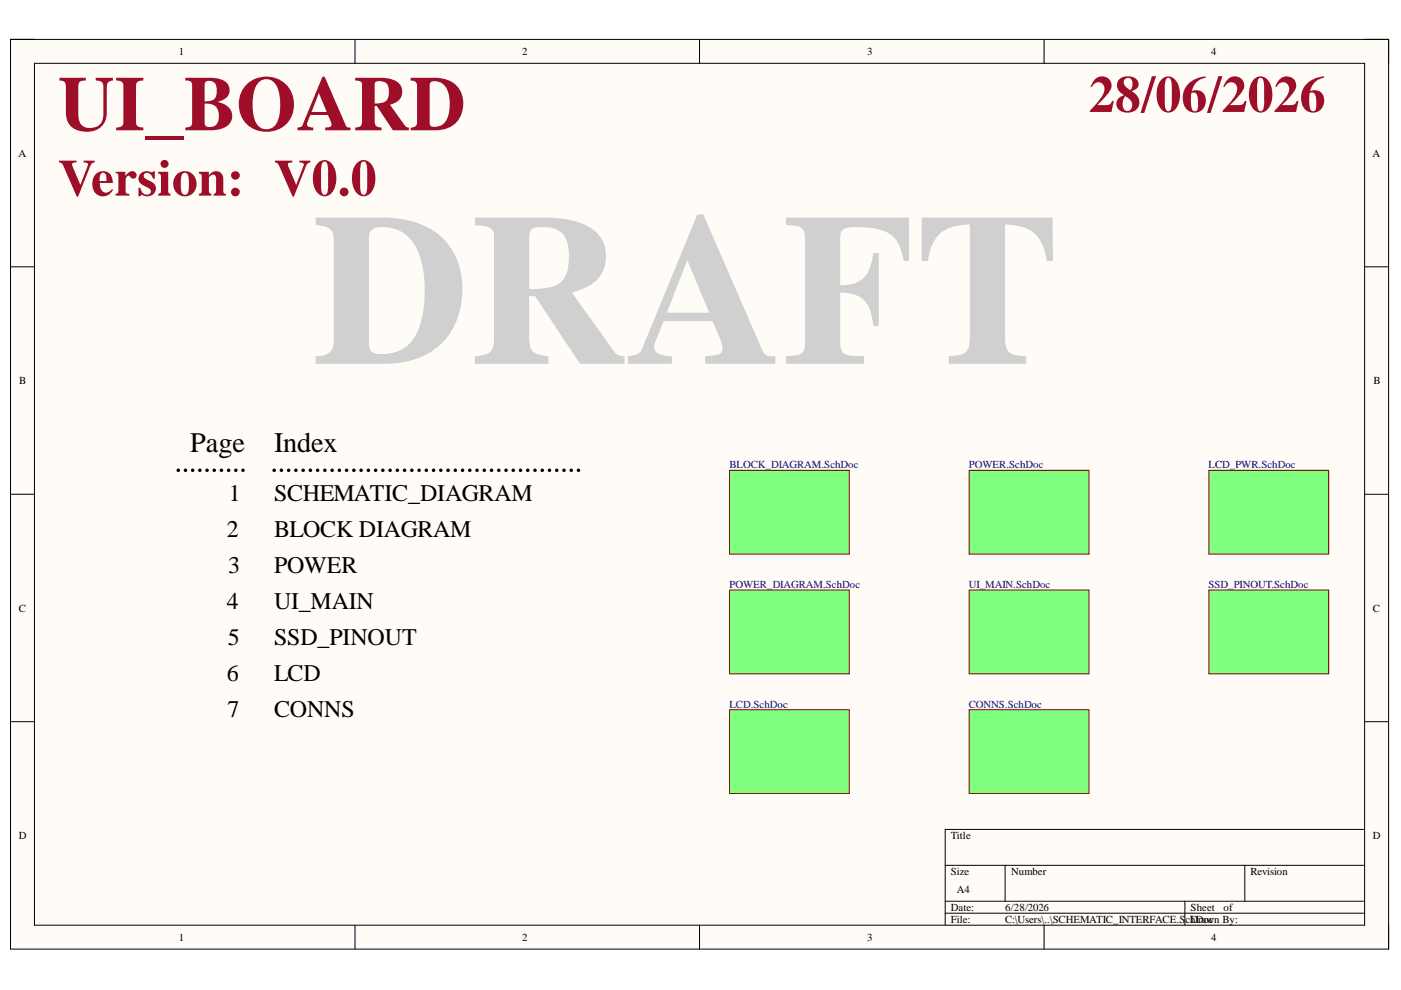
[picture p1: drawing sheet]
<svg xmlns="http://www.w3.org/2000/svg" width="297mm" height="210mm" viewBox="0 0 297 210" stroke-linecap="round" stroke-linejoin="round" font-family="sans-serif">
<defs><g id="words">
<text font-size="45.9" fill="#d0d0d0" x="66.3" y="77.1">DRAFT</text>
<text font-size="16.5" fill="#9e0e29" x="12.3" y="27.6">UI_BOARD</text>
<g font-size="11" fill="#9e0e29">
<text x="230.9" y="23.7">28/06/2026</text>
<text x="12.3" y="41.5">Version: V0.0</text>
</g>
<g font-size="6">
<text x="40.3" y="95.9">Page</text>
<text x="58.1" y="95.9">Index</text>
</g>
<g font-size="5.1">
<text x="48.5" y="106.3">1</text>
<text x="58.1" y="106.3">SCHEMATIC_DIAGRAM</text>
<text x="48.1" y="113.9">2</text>
<text x="58.1" y="113.9">BLOCK DIAGRAM</text>
<text x="48.4" y="121.5">3</text>
<text x="58.1" y="121.5">POWER</text>
<text x="48.1" y="129.1">4</text>
<text x="58.1" y="129.1">UI_MAIN</text>
<text x="48.3" y="136.7">5</text>
<text x="58.1" y="136.7">SSD_PINOUT</text>
<text x="48.1" y="144.3">6</text>
<text x="58.1" y="144.3">LCD</text>
<text x="48.2" y="152">7</text>
<text x="58.1" y="152">CONNS</text>
</g>
<g font-size="2.3">
<text x="37.9" y="11.7">1</text>
<text x="110.7" y="11.7">2</text>
<text x="183.9" y="11.7">3</text>
<text x="256.8" y="11.7">4</text>
<text x="3.9" y="33.3">A</text>
<text x="291" y="33.3">A</text>
<text x="4.1" y="81.4">B</text>
<text x="291.2" y="81.4">B</text>
<text x="4" y="129.7">C</text>
<text x="291.1" y="129.7">C</text>
<text x="4" y="177.9">D</text>
<text x="201.6" y="177.9">Title</text>
<text x="291.1" y="177.9">D</text>
<text x="201.6" y="185.5">Size</text>
<text x="214.4" y="185.5">Number</text>
<text x="265.1" y="185.5">Revision</text>
<text x="202.9" y="189.3">A4</text>
<text x="201.6" y="193.1">Date:</text>
<text x="201.6" y="195.7">File:</text>
<text x="213.1" y="193.1">6/28/2026</text>
<text x="213.1" y="195.7">C:\Users\..\SCHEMATIC_INTERFACE.SchDoc</text>
<text x="252.4" y="193.1">Sheet</text>
<text x="252.4" y="195.7">Drawn By:</text>
<text x="259.4" y="193.1">of</text>
<text x="37.9" y="199.5">1</text>
<text x="110.7" y="199.5">2</text>
<text x="183.9" y="199.5">3</text>
<text x="256.8" y="199.5">4</text>
</g>
<g font-size="2.3" fill="#000080">
<text x="154.7" y="99.3">BLOCK_DIAGRAM.SchDoc</text>
<text x="205.4" y="99.3">POWER.SchDoc</text>
<text x="256.2" y="99.3">LCD_PWR.SchDoc</text>
<text x="154.7" y="124.6">POWER_DIAGRAM.SchDoc</text>
<text x="205.4" y="124.6">UI_MAIN.SchDoc</text>
<text x="256.2" y="124.6">SSD_PINOUT.SchDoc</text>
<text x="154.7" y="150">LCD.SchDoc</text>
<text x="205.4" y="150">CONNS.SchDoc</text>
</g>
</g></defs>
<path d="M2.2 8.4h292.2v192.8h-292.2z" fill-rule="evenodd" fill="#fffcf8"/>
<path d="M2.2 8.4h292.2v192.8h-292.2z" fill="none" stroke="#000" stroke-width=".21"/>
<path d="M7.3 13.4h282v182.8h-282z" fill-rule="evenodd" fill="#fffcf8"/>
<g fill="none" stroke="#000" stroke-width=".21">
<path d="M2.2 8.3h5.1M7.3 13.4h282v182.8h-282zM75.3 8.3v5.1M148.3 8.3v5.1M221.4 8.4v5M289.3 8.4h5.1v5M2.2 56.6h5.1M289.3 56.6h5.1M2.2 104.8h5.1M289.3 104.8h5.1M2.2 153h5.1M289.3 153h5.1"/>
<path d="M289.3 175.9h-88.9v20.3M75.3 196.2v5M148.3 196.2v5M200.4 183.5h88.9M200.4 191.1h88.9M200.4 193.6h88.9M213.1 183.5v7.6M221.4 196.2v5M251.2 191.1v5.1M263.9 183.5v7.6M294.4 196.2v5"/>
</g>
<path d="M205.5 125.1h25.4v17.8h-25.4z" fill-rule="evenodd" fill="#80ff80"/>
<path d="M205.5 125.1h25.4v17.8h-25.4z" fill="none" stroke="#800000" stroke-width=".21"/>
<path d="M256.3 125.1h25.4v17.8h-25.4z" fill-rule="evenodd" fill="#80ff80"/>
<path d="M256.3 125.1h25.4v17.8h-25.4z" fill="none" stroke="#800000" stroke-width=".21"/>
<path d="M205.5 99.7h25.4v17.8h-25.4z" fill-rule="evenodd" fill="#80ff80"/>
<path d="M205.5 99.7h25.4v17.8h-25.4z" fill="none" stroke="#800000" stroke-width=".21"/>
<path d="M205.5 150.5h25.4v17.7h-25.4z" fill-rule="evenodd" fill="#80ff80"/>
<path d="M205.5 150.5h25.4v17.7h-25.4z" fill="none" stroke="#800000" stroke-width=".21"/>
<path d="M154.7 150.5h25.4v17.7h-25.4z" fill-rule="evenodd" fill="#80ff80"/>
<path d="M154.7 150.5h25.4v17.7h-25.4z" fill="none" stroke="#800000" stroke-width=".21"/>
<path d="M154.7 99.7h25.4v17.8h-25.4z" fill-rule="evenodd" fill="#80ff80"/>
<path d="M154.7 99.7h25.4v17.8h-25.4z" fill="none" stroke="#800000" stroke-width=".21"/>
<g fill="none" stroke="#000" stroke-width=".76">
<path d="M37.8 99.7h.1M39.3 99.7h.1M40.8 99.7h.1M42.4 99.7h.1M43.9 99.7h.1M45.4 99.7h.1M46.9 99.7h.1M48.5 99.7h.1M50 99.7h.1M51.5 99.7h.1M58.1 99.7h.1M59.7 99.7h.1"/>
<path d="M61.2 99.7h.1M62.7 99.7h.1M64.3 99.7h.1M65.8 99.7h.1M67.3 99.7h.1M68.9 99.7h.1M70.4 99.7h.1M71.9 99.7h.1M73.5 99.7h.1M75 99.7h.1M76.6 99.7h.1M78.1 99.7h.1"/>
<path d="M79.6 99.7h.1M81.2 99.7h.1M82.7 99.7h.1M84.2 99.7h.1M85.8 99.7h.1M87.3 99.7h.1M88.8 99.7h.1M90.4 99.7h.1M91.9 99.7h.1M93.5 99.7h.1M95 99.7h.1M96.5 99.7h.1"/>
<path d="M98.1 99.7h.1M99.6 99.7h.1M101.1 99.7h.1M102.7 99.7h.1M104.2 99.7h.1M105.7 99.7h.1M107.3 99.7h.1M108.8 99.7h.1M110.4 99.7h.1M111.9 99.7h.1M113.4 99.7h.1M115 99.7h.1"/>
<path d="M116.5 99.7h.1M118 99.7h.1M119.6 99.7h.1M121.1 99.7h.1M122.6 99.7h.1"/>
</g>
<path d="M256.3 99.7h25.4v17.8h-25.4z" fill-rule="evenodd" fill="#80ff80"/>
<path d="M256.3 99.7h25.4v17.8h-25.4z" fill="none" stroke="#800000" stroke-width=".21"/>
<path d="M154.7 125.1h25.4v17.8h-25.4z" fill-rule="evenodd" fill="#80ff80"/>
<path d="M154.7 125.1h25.4v17.8h-25.4z" fill="none" stroke="#800000" stroke-width=".21"/>
<use href="#words"/>
</svg>
